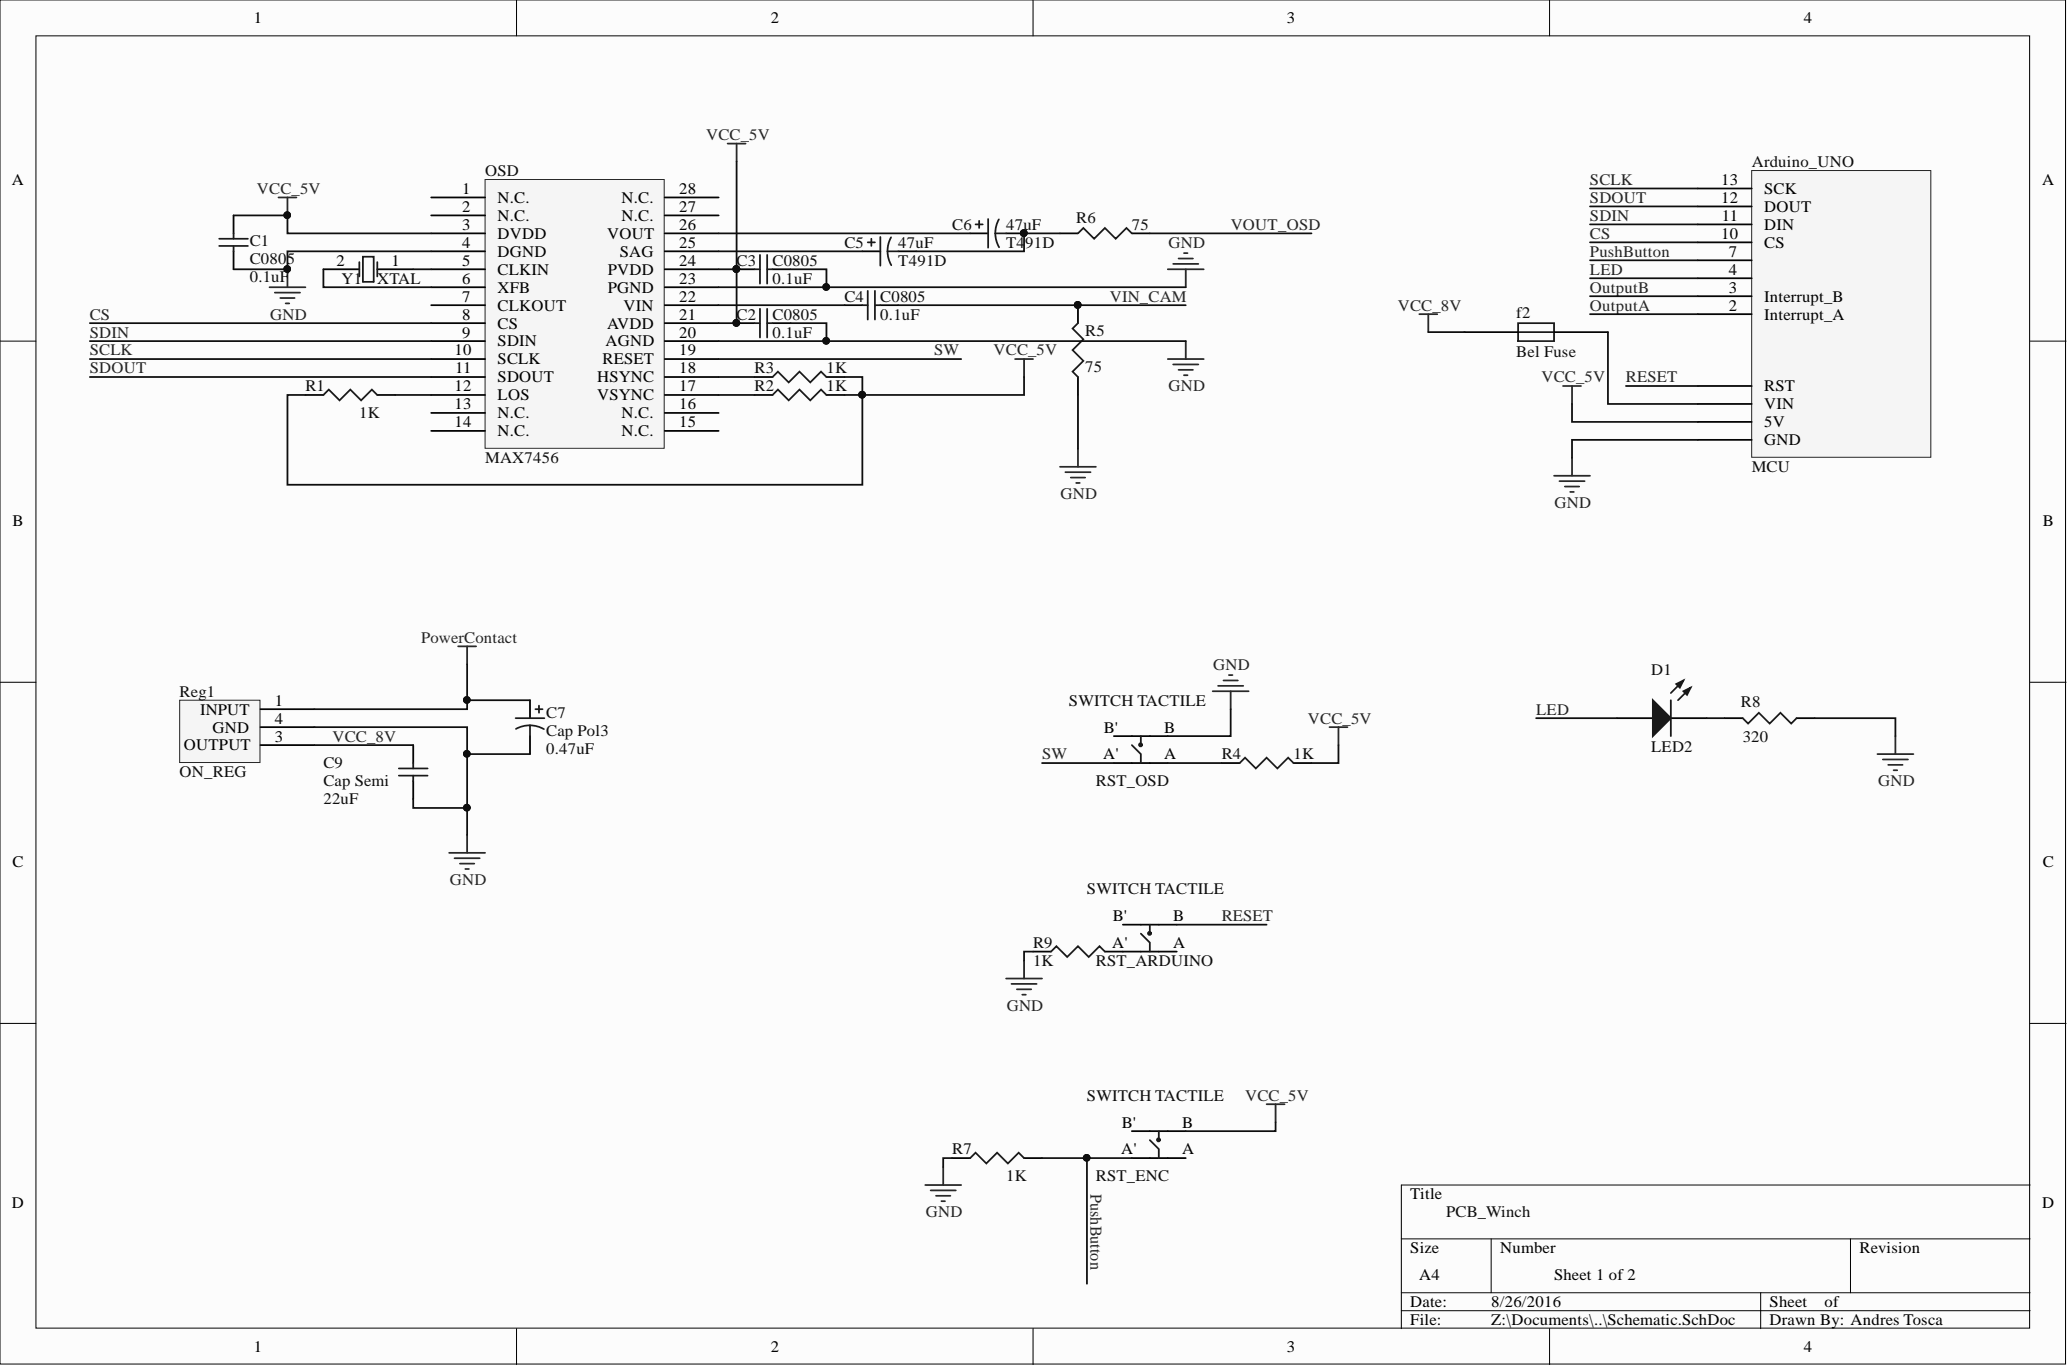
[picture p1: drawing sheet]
<svg xmlns="http://www.w3.org/2000/svg" width="292mm" height="193mm" viewBox="0 0 292 193" stroke-linecap="round" stroke-linejoin="round" font-family="sans-serif">
<defs><g id="words">
<g font-size="2.3">
<text x="35.8" y="3.3">1</text>
<text x="108.8" y="3.3">2</text>
<text x="181.6" y="3.3">3</text>
<text x="254.5" y="3.3">4</text>
<text x="1.7" y="26.1">A</text>
<text x="65.2" y="27.3">1</text>
<text x="65.2" y="29.9">2</text>
<text x="70.2" y="28.6">N.C.</text>
<text x="87.7" y="28.6">N.C.</text>
<text x="95.8" y="29.9">27</text>
<text x="95.8" y="27.3">28</text>
<text x="242.9" y="28.6">12</text>
<text x="242.9" y="26.1">13</text>
<text x="249" y="29.9">DOUT</text>
<text x="249" y="27.3">SCK</text>
<text x="288.2" y="26.1">A</text>
<text x="65.2" y="32.4">3</text>
<text x="65.2" y="34.9">4</text>
<text x="70.2" y="31.1">N.C.</text>
<text x="70.2" y="33.7">DVDD</text>
<text x="85.7" y="33.7">VOUT</text>
<text x="87.7" y="31.1">N.C.</text>
<text x="95.8" y="34.9">25</text>
<text x="95.8" y="32.4">26</text>
<text x="242.9" y="33.7">10</text>
<text x="243" y="31.1">11</text>
<text x="249" y="34.9">CS</text>
<text x="249" y="32.4">DIN</text>
<text x="47.5" y="37.5">2</text>
<text x="55.3" y="37.5">1</text>
<text x="65.2" y="37.5">5</text>
<text x="65.2" y="40">6</text>
<text x="70.2" y="36.2">DGND</text>
<text x="70.2" y="38.7">CLKIN</text>
<text x="70.2" y="41.3">XFB</text>
<text x="85.8" y="41.3">PGND</text>
<text x="85.8" y="38.7">PVDD</text>
<text x="87.5" y="36.2">SAG</text>
<text x="95.8" y="40">23</text>
<text x="95.8" y="37.5">24</text>
<text x="244" y="41.3">3</text>
<text x="244" y="36.2">7</text>
<text x="244" y="38.7">4</text>
<text x="65.2" y="42.5">7</text>
<text x="65.2" y="45.1">8</text>
<text x="65.2" y="47.6">9</text>
<text x="70.2" y="43.8">CLKOUT</text>
<text x="70.2" y="46.3">CS</text>
<text x="85.7" y="46.3">AVDD</text>
<text x="88" y="43.8">VIN</text>
<text x="95.8" y="47.6">20</text>
<text x="95.8" y="45.1">21</text>
<text x="95.8" y="42.5">22</text>
<text x="244" y="43.8">2</text>
<text x="249" y="45.1">Interrupt_A</text>
<text x="249" y="42.5">Interrupt_B</text>
<text x="64.1" y="50.1">10</text>
<text x="64.2" y="52.7">11</text>
<text x="70.2" y="48.9">SDIN</text>
<text x="70.2" y="51.4">SCLK</text>
<text x="70.2" y="53.9">SDOUT</text>
<text x="84.3" y="53.9">HSYNC</text>
<text x="85" y="51.4">RESET</text>
<text x="85.4" y="48.9">AGND</text>
<text x="95.8" y="52.7">18</text>
<text x="95.8" y="50.1">19</text>
<text x="64.1" y="55.2">12</text>
<text x="64.1" y="57.7">13</text>
<text x="70.2" y="56.5">LOS</text>
<text x="70.2" y="59">N.C.</text>
<text x="84.3" y="56.5">VSYNC</text>
<text x="87.7" y="59">N.C.</text>
<text x="95.8" y="57.7">16</text>
<text x="95.8" y="55.2">17</text>
<text x="249" y="57.7">VIN</text>
<text x="249" y="55.2">RST</text>
<text x="64.1" y="60.3">14</text>
<text x="70.2" y="61.5">N.C.</text>
<text x="87.7" y="61.5">N.C.</text>
<text x="95.8" y="60.3">15</text>
<text x="249" y="62.8">GND</text>
<text x="249" y="60.3">5V</text>
<text x="1.8" y="74.2">B</text>
<text x="288.3" y="74.2">B</text>
<text x="28.2" y="100.8">INPUT</text>
<text x="38.8" y="99.5">1</text>
<text x="25.9" y="105.9">OUTPUT</text>
<text x="30" y="103.3">GND</text>
<text x="38.8" y="102.1">4</text>
<text x="38.8" y="104.6">3</text>
<text x="155.7" y="107.1">A'</text>
<text x="155.7" y="103.3">B'</text>
<text x="164.3" y="107.1">A</text>
<text x="164.3" y="103.3">B</text>
<text x="1.8" y="122.3">C</text>
<text x="288.3" y="122.3">C</text>
<text x="157" y="129.9">B'</text>
<text x="165.5" y="129.9">B</text>
<text x="156.9" y="133.7">A'</text>
<text x="165.5" y="133.7">A</text>
<text x="158.3" y="159.1">B'</text>
<text x="166.8" y="159.1">B</text>
<text x="158.2" y="162.9">A'</text>
<text x="166.8" y="162.9">A</text>
<text x="1.7" y="170.5">D</text>
<text x="199" y="169.2">Title</text>
<text x="288.2" y="170.5">D</text>
<text x="199" y="176.8">Size</text>
<text x="211.7" y="176.8">Number</text>
<text x="262.4" y="176.8">Revision</text>
<text x="199" y="184.4">Date:</text>
<text x="200.3" y="180.6">A4</text>
<text x="210.4" y="184.4">8/26/2016</text>
<text x="219.3" y="180.6">Sheet 1 of 2</text>
<text x="249.7" y="184.4">Sheet</text>
<text x="257.5" y="184.4">of</text>
<text x="35.8" y="190.7">1</text>
<text x="108.8" y="190.7">2</text>
<text x="181.6" y="190.7">3</text>
<text x="199" y="186.9">File:</text>
<text x="210.4" y="186.9">Z:\Documents\..\Schematic.SchDoc</text>
<text x="249.7" y="186.9">Drawn By: Andres Tosca</text>
<text x="254.5" y="190.7">4</text>
</g>
<g font-size="2.3" fill="#262626">
<text x="99.6" y="19.7">VCC_5V</text>
<text x="36.3" y="27.3">VCC_5V</text>
<text x="224.4" y="28.6">SDOUT</text>
<text x="224.4" y="26.1">SCLK</text>
<text x="164.9" y="34.9">GND</text>
<text x="173.7" y="32.4">VOUT_OSD</text>
<text x="224.4" y="33.7">CS</text>
<text x="224.4" y="31.1">SDIN</text>
<text x="224.4" y="41.3">OutputB</text>
<text x="224.4" y="36.2">PushButton</text>
<text x="224.4" y="38.7">LED</text>
<text x="12.7" y="45.1">CS</text>
<text x="12.7" y="47.6">SDIN</text>
<text x="38.1" y="45.1">GND</text>
<text x="156.6" y="42.5">VIN_CAM</text>
<text x="197.2" y="43.8">VCC_8V</text>
<text x="224.4" y="43.8">OutputA</text>
<text x="12.7" y="50.1">SCLK</text>
<text x="12.7" y="52.7">SDOUT</text>
<text x="131.8" y="50.1">SW</text>
<text x="140.2" y="50.1">VCC_5V</text>
<text x="217.5" y="53.9">VCC_5V</text>
<text x="229.4" y="53.9">RESET</text>
<text x="164.9" y="55.2">GND</text>
<text x="149.7" y="70.4">GND</text>
<text x="219.4" y="71.7">GND</text>
<text x="59.4" y="90.7">PowerContact</text>
<text x="171.2" y="94.5">GND</text>
<text x="216.8" y="100.8">LED</text>
<text x="46.9" y="104.6">VCC_8V</text>
<text x="147" y="107.1">SW</text>
<text x="184.6" y="102.1">VCC_5V</text>
<text x="265" y="110.9">GND</text>
<text x="63.5" y="124.9">GND</text>
<text x="172.4" y="129.9">RESET</text>
<text x="142.1" y="142.6">GND</text>
<text x="175.7" y="155.3">VCC_5V</text>
<text x="130.6" y="171.7">GND</text>
<text x="153.9" y="168.4" transform="rotate(90 153.9 168.4)">PushButton</text>
</g>
<g font-size="2.3" fill="#0e0e0e">
<text x="247.2" y="23.5">Arduino_UNO</text>
<text x="68.5" y="24.8">OSD</text>
<text x="35.2" y="34.7">C1</text>
<text x="119.2" y="34.9">C5</text>
<text x="126.8" y="34.9">47uF</text>
<text x="134.4" y="32.4">C6</text>
<text x="142" y="32.4">47uF</text>
<text x="142" y="34.9">T4</text>
<text x="144.7" y="34.9">91D</text>
<text x="151.9" y="31.4">R6</text>
<text x="159.7" y="32.4">75</text>
<text x="35.2" y="39.8">0.1uF</text>
<text x="35.2" y="37.2">C0805</text>
<text x="48.2" y="40">Y1</text>
<text x="53.2" y="40">XTAL</text>
<text x="103.9" y="37.5">C3</text>
<text x="109" y="40">0.1uF</text>
<text x="109" y="37.5">C0805</text>
<text x="126.8" y="37.5">T491D</text>
<text x="103.9" y="45.1">C2</text>
<text x="109" y="47.6">0.1uF</text>
<text x="109" y="45.1">C0805</text>
<text x="119.2" y="42.5">C4</text>
<text x="124.2" y="45.1">0.1uF</text>
<text x="124.2" y="42.5">C0805</text>
<text x="153.1" y="47.4">R5</text>
<text x="214" y="44.8">f2</text>
<text x="106.5" y="52.7">R3</text>
<text x="116.6" y="52.7">1K</text>
<text x="153.1" y="52.4">75</text>
<text x="214" y="50.4">Bel Fuse</text>
<text x="43.1" y="55.2">R1</text>
<text x="50.7" y="59">1K</text>
<text x="106.5" y="55.2">R2</text>
<text x="116.6" y="55.2">1K</text>
<text x="68.5" y="65.3">MAX7456</text>
<text x="247.2" y="66.6">MCU</text>
<text x="233" y="95.2">D1</text>
<text x="25.4" y="98.3">Reg1</text>
<text x="77.1" y="101.3">C7</text>
<text x="150.8" y="99.5">SWITCH TACTILE</text>
<text x="245.7" y="99.8">R8</text>
<text x="77.1" y="106.4">0.47uF</text>
<text x="77.1" y="103.8">Cap Pol3</text>
<text x="172.4" y="107.1">R4</text>
<text x="182.5" y="107.1">1K</text>
<text x="233" y="106.1">LED2</text>
<text x="245.9" y="104.6">320</text>
<text x="25.4" y="109.7">ON_REG</text>
<text x="45.6" y="113.5">22uF</text>
<text x="45.6" y="108.4">C9</text>
<text x="45.6" y="110.9">Cap Semi</text>
<text x="154.6" y="110.9">RST_OSD</text>
<text x="153.4" y="126.1">SWITCH TACTILE</text>
<text x="145.8" y="136.3">1K</text>
<text x="145.8" y="133.7">R9</text>
<text x="154.6" y="136.3">RST_ARDUINO</text>
<text x="153.4" y="155.3">SWITCH TACTILE</text>
<text x="134.4" y="162.9">R7</text>
<text x="142" y="166.7">1K</text>
<text x="154.6" y="166.7">RST_ENC</text>
</g>
<text font-size="2.3" fill="#0f0f0f" x="204.1" y="171.7">PCB_Winch</text>
</g></defs>
<g fill="#fcfcfc" stroke="#000" stroke-width=".14">
<path d="M0 0h291.5v192.4h-291.5z"/>
<path d="M5.1 5.1h281.3v182.2h-281.3z"/>
</g>
<g fill="none" stroke="#000" stroke-width=".14">
<path d="M72.9 0v5.1M145.8 0v5.1M218.7 0v5.1M0 48.1h5.1M286.5 48.1h5M0 96.2h5.1M286.5 96.2h5M0 144.4h5.1M286.5 144.4h5M197.7 174.8h88.8M210.4 174.8v7.6M261.1 174.8v7.6"/>
<path d="M286.5 167.2h-88.8v20.2M72.9 187.4v5.1M145.8 187.4v5.1M197.7 182.4h88.8M197.7 184.9h88.8M218.7 187.4v5.1M248.4 182.4v5"/>
</g>
<path d="M68.5 25.3h25.2v37.9h-25.2z" fill="#f5f5f5" stroke="#262626" stroke-width=".14"/>
<g fill="none" stroke="#000" stroke-width=".25">
<path d="M33 30.4v2.5M33 35.5v2.5M45.6 38h5.1M53.2 38h5.1M60.8 27.9h7.7M60.8 30.4h7.7M60.8 32.9h7.7M60.8 35.5h7.7M60.8 38h7.7M93.8 27.9h7.6M93.8 30.4h7.6M93.8 32.9h7.6"/>
<path d="M93.8 35.5h7.6M93.8 38h7.6M103.9 38h2.6M109 38h2.5M121.7 35.5h2.5M126.8 35.5h2.5M136.9 32.9h2.5M142 32.9h2.5M149.6 32.9h2.5M159.7 32.9h2.6M43.1 55.7h2.5M53.2 55.7h2.6"/>
<path d="M60.8 40.5h7.7M60.8 43.1h7.7M60.8 45.6h7.7M60.8 48.1h7.7M60.8 50.6h7.7M60.8 53.2h7.7M60.8 55.7h7.7M60.8 58.2h7.7M93.8 40.5h7.6M93.8 43.1h7.6M93.8 45.6h7.6M93.8 48.1h7.6"/>
<path d="M93.8 50.6h7.6M93.8 53.2h7.6M93.8 55.7h7.6M93.8 58.2h7.6M103.9 45.6h2.6M106.5 53.2h2.5M106.5 55.7h2.5M109 45.6h2.5M116.6 53.2h2.6M116.6 55.7h2.6M119.2 43.1h2.5M124.2 43.1h2.6"/>
<path d="M152.1 43.1v2.5M152.1 53.2v2.5M60.8 60.8h7.7M93.8 60.8h7.6M172.4 107.6h2.5M182.5 107.6h2.6"/>
</g>
<g fill="none" stroke="#262626" stroke-width=".25">
<path d="M39.3 27.9h2.5M40.6 27.9v2.5M40.6 38v2.5M102.7 20.3h2.5M103.9 20.3v2.5M164.8 38h5.1M165.5 37.2h3.6M166.3 36.5h2M167.1 35.7h.5M167.3 38v2.5M38 40.5h5.1M38.8 41.3h3.5"/>
<path d="M39.5 42h2.1M40.3 42.8h.5M143.2 50.6h2.6M144.5 50.6v2.6M164.8 50.6h5.1M165.5 51.4h3.6M166.3 52.2h2M167.1 52.9h.5M167.3 48.1v2.5M149.6 65.8h5M150.3 66.6h3.6M151.1 67.4h2"/>
<path d="M151.9 68.1h.5M152.1 63.3v2.5"/>
</g>
<g fill="#0e0e0e" stroke="#0e0e0e" stroke-width=".14">
<circle cx="40.5" cy="30.3" r=".47"/>
<circle cx="40.5" cy="37.9" r=".47"/>
<circle cx="103.9" cy="45.5" r=".47"/>
<circle cx="103.9" cy="37.9" r=".47"/>
<circle cx="144.5" cy="32.9" r=".47"/>
<circle cx="152.1" cy="43" r=".47"/>
</g>
<g fill="none" stroke="#1c1c1c" stroke-width=".25">
<path d="M30.9 34.7h4.1M30.9 33.7h4.1M33 32.9v.8M33 34.7v.8M50.7 37v2M51.2 36.2h1.5v3.6h-1.5zM53.2 37v2M106.5 38h.7M107.2 36v4M108.3 36v4M108.3 38h.7M122.5 34.2h1"/>
<path d="M123 33.7v1M124.2 33.4v4.1M125.2 35.5h1.6M125.2 35.5l.2 1.2 .4 .7M125.7 33.5l-.4 1.1-.1 .9M137.7 31.7h1M138.2 31.1v1.1M139.4 30.9v4M140.4 32.9h1.6M140.5 32.9l.1 1.2 .4 .8M141 30.9l-.5 1.2v.8M152.1 32.9l.8-.7 1.5 1.5 1.5-1.5 1.5 1.5 1.6-1.5 .7 .7"/>
<path d="M45.6 55.7l.8-.7 1.5 1.5 1.5-1.5 1.6 1.5 1.5-1.5 .7 .7M106.5 45.6h.7M107.2 43.6v4M108.3 43.6v4M108.3 45.6h.7M109 55.7l.8-.7 1.5 1.5 1.5-1.5 1.5 1.5 1.6-1.5 .7 .7M109 53.2l.8-.8 1.5 1.5 1.5-1.5 1.5 1.5 1.6-1.5 .7 .8M121.7 43.1h.8M122.5 41v4.1M123.5 41v4.1M123.5 43.1h.7M152.1 45.6l-.7 .7 1.5 1.6-1.5 1.5 1.5 1.5-1.5 1.5 .7 .8"/>
<path d="M174.9 107.6l.8-.7 1.5 1.5 1.5-1.5 1.6 1.5 1.5-1.5 .7 .7"/>
</g>
<path d="M247.2 24.1h25.3v40.4h-25.3z" fill="#f5f5f5" stroke="#262626" stroke-width=".14"/>
<g fill="none" stroke="#000" stroke-width=".25">
<path d="M239.6 34.2h7.6M239.6 31.7h7.6M239.6 29.1h7.6M239.6 26.6h7.6M239.6 36.7h7.6M239.6 39.3h7.6M206.6 46.9h7.6M219.3 46.9h7.6M239.6 59.5h7.6M239.6 44.3h7.6M239.6 41.8h7.6M239.6 57h7.6"/>
<path d="M239.6 54.4h7.6M239.6 62h7.6M157.2 107.6h7.6M157.2 103.8h7.6"/>
</g>
<g fill="none" stroke="#262626" stroke-width=".25">
<path d="M200.3 44.3h2.5M201.5 44.3v2.6M220.6 54.4h2.5M221.8 54.4v2.6M219.3 67.1h5.1M220.1 67.9h3.5M220.8 68.6h2M221.6 69.4h.5M221.8 64.6v2.5M171.1 97.5h5.1M171.9 96.7h3.5M172.6 96h2.1"/>
<path d="M173.4 95.2h.5M173.7 97.5v2.5M187.6 102.6h2.5M188.9 102.6v2.5"/>
</g>
<path d="M214.2 45.6h5.1v2.5h-5.1zM214.2 46.9h5.1M159.7 105.1l1.3 1.3v1.2M161 103.8v1.3" fill="none" stroke="#1c1c1c" stroke-width=".25"/>
<circle cx="160.9" cy="105.1" r=".22" fill="#1c1c1c" stroke="#1c1c1c" stroke-width=".25"/>
<path d="M25.4 98.8h11.3v8.8h-11.3z" fill="#f5f5f5" stroke="#262626" stroke-width=".14"/>
<g fill="none" stroke="#000" stroke-width=".25">
<path d="M74.8 98.8v2.5M36.8 100h7.6M36.8 102.6h7.6M36.8 105.1h7.6M58.3 105.1v2.5M58.3 110.2v2.5M74.8 103.8v2.6M228.2 101.3h5M235.8 101.3h5M158.4 134.2h7.7M158.4 130.4h7.7M159.7 159.6h7.6"/>
<path d="M159.7 163.4h7.6"/>
</g>
<g fill="none" stroke="#262626" stroke-width=".25">
<path d="M64.6 91.2h2.6M65.9 91.2v2.5M65.9 117.8v2.5M63.4 120.3h5.1M64.1 121.1h3.6M64.9 121.8h2M65.7 122.6h.5M178.7 155.8h2.6M180 155.8v2.5M130.6 167.2h5M131.3 167.9h3.6M132.1 168.7h2"/>
<path d="M132.8 169.4h.6M133.1 164.6v2.6"/>
</g>
<g fill="none" stroke="#1c1c1c" stroke-width=".25">
<path d="M76.1 99.5v1M56.3 108.4h4M56.3 109.4h4M58.3 107.6v.8M58.3 109.4v.8M72.8 101.3h4M74.8 102.3l.8 .1 1.2 .5M74.8 102.3l-.8 .1-1.2 .4M74.8 102.3v1.5M75.5 100h1.1M161 131.7l1.3 1.3v1.2M162.3 130.4v1.3"/>
<path d="M163.5 159.6v1.2M162.3 160.8l1.2 1.3v1.3"/>
</g>
<g fill="#1c1c1c" stroke="#1c1c1c" stroke-width=".25">
<circle cx="162.2" cy="131.7" r=".22"/>
<circle cx="163.5" cy="160.8" r=".22"/>
</g>
<path d="M233.2 98.8l2.6 2.5-2.6 2.5z" fill="#1c1c1c"/>
<path d="M233.2 98.8l2.6 2.5-2.6 2.5zM237.5 96l-1.7 1.8M238.6 97l-1.8 1.8" fill="none" stroke="#1c1c1c" stroke-width=".25"/>
<path d="M237.5 97.5l1.1-.5-.5 1z" fill="#1c1c1c"/>
<path d="M237.5 97.5l1.1-.5-.5 1z" fill="none" stroke="#1c1c1c" stroke-width=".25"/>
<path d="M236.5 96.5l1-.5-.5 1z" fill="#1c1c1c"/>
<path d="M235.8 98.8v5M236.5 96.5l1-.5-.5 1zM245.9 101.3l.8 .8 1.5-1.6 1.5 1.6 1.5-1.6 1.6 1.6 .7-.8M148.3 134.2l.8-.7 1.5 1.5 1.5-1.5 1.5 1.5 1.6-1.5 .7 .7M136.9 163.4l.8-.8 1.5 1.5 1.5-1.5 1.5 1.5 1.5-1.5 .8 .8" fill="none" stroke="#1c1c1c" stroke-width=".25"/>
<path d="M243.4 101.3h2.5M253.5 101.3h2.6M145.8 134.2h2.5M155.9 134.2h2.5M134.4 163.4h2.5M144.5 163.4h2.5" fill="none" stroke="#000" stroke-width=".25"/>
<path d="M264.9 106.4h5.1M265.7 107.1h3.5M266.4 107.9h2.1M267.2 108.7h.5M267.5 103.8v2.6M142 138h5M142.7 138.8h3.6M143.5 139.6h2M144.5 135.5v2.5M144.3 140.3h.5" fill="none" stroke="#262626" stroke-width=".25"/>
<g fill="none" stroke="#0e0e0e" stroke-width=".25">
<path d="M33 30.4h7.6v2.5h20.2M45.6 38v2.5h15.2M58.3 38h2.5M60.8 35.5h-20.2v2.5h-7.6M101.4 32.9h35.5M101.4 35.5h20.3M103.9 22.8v15.2h-2.5M103.9 38v7.6h-2.5M111.5 38h5.1v2.5h-15.2M149.6 32.9h-5.1v2.6h-15.2M162.3 32.9h22.8M224.4 34.2h15.2"/>
<path d="M224.4 31.7h15.2M224.4 29.1h15.2M224.4 26.6h15.2M224.4 36.7h15.2M224.4 39.3h15.2M12.7 53.2h48.1M12.7 48.1h48.1M12.7 45.6h48.1M12.7 50.6h48.1M43.1 55.7h-2.5v12.7h81.1v-12.7h-2.5M55.8 55.7h5M101.4 55.7h5.1"/>
<path d="M101.4 53.2h5.1M101.4 43.1h17.8M101.4 50.6h34.2M111.5 45.6h5.1v2.5h-15.2M116.6 48.1h50.7M116.6 40.5h50.7M119.2 53.2h2.5v2.5h22.8v-2.5M126.8 43.1h40.5M152.1 55.7v7.6M201.5 46.9h5.1M221.8 57v2.5h17.8M224.4 41.8h15.2"/>
<path d="M224.4 44.3h15.2M226.9 46.9v10.1h12.7M229.4 54.4h10.2M239.6 62h-17.8v2.6M65.9 93.7v5.1M74.8 98.8h-8.9v1.2h-21.5M44.4 102.6h21.5v15.2M44.4 105.1h13.9M58.3 112.7v1.3h7.6M65.9 106.4h8.9M147 107.6h10.2M164.8 107.6h7.6"/>
<path d="M173.7 100v3.8h-8.9M188.9 105.1v2.5h-3.8M216.8 101.3h11.4M240.8 101.3h2.6M256.1 101.3h11.4v2.5M145.8 134.2h-1.3v1.3M166.1 130.4h12.6M180 158.3v1.3h-12.7M134.4 163.4h-1.3v1.2M147 163.4h12.7M153.4 163.4v17.7"/>
</g>
<g fill="#0e0e0e" stroke="#0e0e0e" stroke-width=".14">
<circle cx="40.5" cy="30.3" r=".47"/>
<circle cx="40.5" cy="37.9" r=".47"/>
<circle cx="121.7" cy="55.7" r=".47"/>
<circle cx="116.6" cy="40.5" r=".47"/>
<circle cx="103.9" cy="37.9" r=".47"/>
<circle cx="103.9" cy="45.5" r=".47"/>
<circle cx="144.5" cy="32.9" r=".47"/>
<circle cx="116.6" cy="48.1" r=".47"/>
<circle cx="152.1" cy="43" r=".47"/>
<circle cx="153.3" cy="163.3" r=".47"/>
<circle cx="65.9" cy="98.7" r=".47"/>
<circle cx="65.9" cy="106.3" r=".47"/>
<circle cx="65.9" cy="113.9" r=".47"/>
</g>
<use href="#words"/>
</svg>
